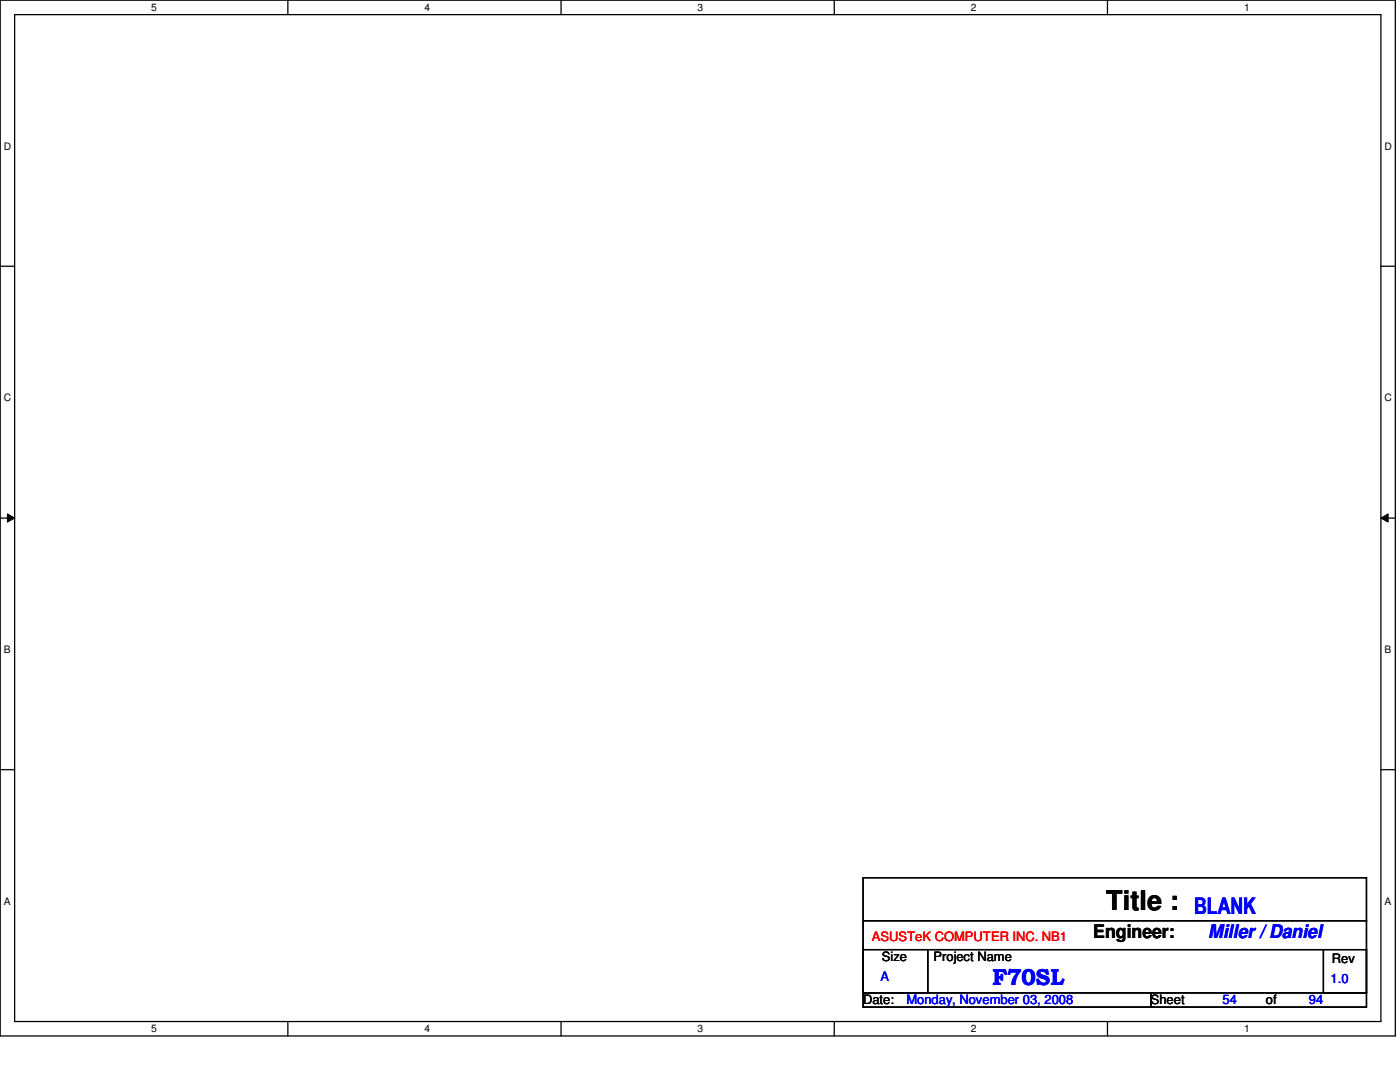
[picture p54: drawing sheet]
<svg xmlns="http://www.w3.org/2000/svg" width="279mm" height="216mm" viewBox="0 0 279 216" stroke-linecap="round" stroke-linejoin="round" font-family="sans-serif">
<defs><g id="words">
<text font-size="5.4" x="220.8" y="181.6">Title :</text>
<g font-size="4.6" fill="#00f">
<text x="238.3" y="182.3">BLANK</text>
<text x="198.1" y="196.6">F70SL</text>
</g>
<text font-size="3.7" x="218.2" y="187.2">Engineer:</text>
<text font-size="3.7" fill="#00f" x="241.1" y="187.1">Miller / Daniel</text>
<text font-size="2.6" fill="#f00" x="174" y="187.8">ASUSTeK COMPUTER INC. NB1</text>
<g font-size="2.6">
<text x="176" y="191.8">Size</text>
<text x="186.3" y="191.8">Project Name</text>
<text x="265.8" y="192.1">Rev</text>
<text x="172.3" y="200.4">Date:</text>
<text x="229.7" y="200.4">Sheet</text>
<text x="252.6" y="200.4">of</text>
</g>
<g font-size="2.6" fill="#00f">
<text x="175.7" y="195.8">A</text>
<text x="265.6" y="196.1">1.0</text>
<text x="180.9" y="200.4">Monday, November 03, 2008</text>
<text x="244" y="200.4">54</text>
<text x="261.2" y="200.4">94</text>
</g>
<g font-size="2">
<text x="30.2" y="2.2">5</text>
<text x="84.7" y="2.2">4</text>
<text x="139.2" y="2.2">3</text>
<text x="193.8" y="2.2">2</text>
<text x="248.3" y="2.2">1</text>
<text x=".8" y="29.8">D</text>
<text x="276.3" y="29.8">D</text>
<text x=".8" y="80.1">C</text>
<text x="276.3" y="80.1">C</text>
<text x=".8" y="130.3">B</text>
<text x="276.3" y="130.3">B</text>
<text x=".8" y="180.5">A</text>
<text x="276.3" y="180.5">A</text>
<text x="30.2" y="206">5</text>
<text x="84.7" y="206">4</text>
<text x="139.2" y="206">3</text>
<text x="193.8" y="206">2</text>
<text x="248.3" y="206">1</text>
</g>
</g></defs>
<path d="M0 0h278.5v206.7h-278.5zM2.9 2.9h272.7v200.9h-272.7z" fill="none" stroke="#000" stroke-width=".25"/>
<g fill="#fff">
<path d="M30.2 .3h1.1v2.3h-1.1z"/>
<path d="M30.2 204.1h1.1v2.3h-1.1z"/>
</g>
<path d="M57.4 0v2.9M57.4 203.8v2.9" fill="none" stroke="#000" stroke-width=".25"/>
<g fill="#fff">
<path d="M84.7 .3h1.1v2.3h-1.1z"/>
<path d="M84.7 204.1h1.1v2.3h-1.1z"/>
</g>
<path d="M112 0v2.9M112 203.8v2.9" fill="none" stroke="#000" stroke-width=".25"/>
<g fill="#fff">
<path d="M139.2 .3h1.1v2.3h-1.1z"/>
<path d="M139.2 204.1h1.1v2.3h-1.1z"/>
</g>
<path d="M166.5 0v2.9M166.5 203.8v2.9" fill="none" stroke="#000" stroke-width=".25"/>
<g fill="#fff">
<path d="M193.8 .3h1.1v2.3h-1.1z"/>
<path d="M193.8 204.1h1.1v2.3h-1.1z"/>
</g>
<path d="M221 0v2.9M221 203.8v2.9" fill="none" stroke="#000" stroke-width=".25"/>
<g fill="#fff">
<path d="M248.3 .3h1.1v2.3h-1.1z"/>
<path d="M248.3 204.1h1.1v2.3h-1.1z"/>
<path d="M.8 28h1.4v2.3h-1.4z"/>
<path d="M276.3 28h1.4v2.3h-1.4z"/>
<path d="M.8 78.2h1.4v2.3h-1.4z"/>
<path d="M276.3 78.2h1.4v2.3h-1.4z"/>
</g>
<path d="M0 53.1h2.9M275.6 53.1h2.9" fill="none" stroke="#000" stroke-width=".25"/>
<g fill="#fff">
<path d="M.8 128.5h1.3v2.2h-1.3z"/>
<path d="M276.3 128.5h1.3v2.2h-1.3z"/>
</g>
<path d="M0 103.4h2.9M275.6 103.4h2.9" fill="none" stroke="#000" stroke-width=".25"/>
<path d="M1.5 102.5l1.4 .9-1.4 .8zM275.6 103.4l1.4-.9v1.7z" fill="#000"/>
<path d="M1.5 102.5l1.4 .9-1.4 .8zM275.6 103.4l1.4-.9v1.7z" fill="none" stroke="#000" stroke-width=".2"/>
<g fill="#fff">
<path d="M.8 178.7h1.3v2.2h-1.3z"/>
<path d="M276.3 178.7h1.3v2.2h-1.3z"/>
</g>
<path d="M0 153.6h2.9M275.6 153.6h2.9M172.3 175.1h100.4v23h-100.4zM172.3 189.5h12.9v8.6h-12.9zM172.3 198.1h57.4v2.9h-57.4zM172.3 183.7h100.4M185.5 189.5h78.6M229.7 198.1h43v2.9h-43zM264.1 189.5h8.6v8.6h-8.6zM264.1 189.5h.1M272.7 183.7h.1" fill="none" stroke="#000" stroke-width=".25"/>
<use href="#words"/>
</svg>
